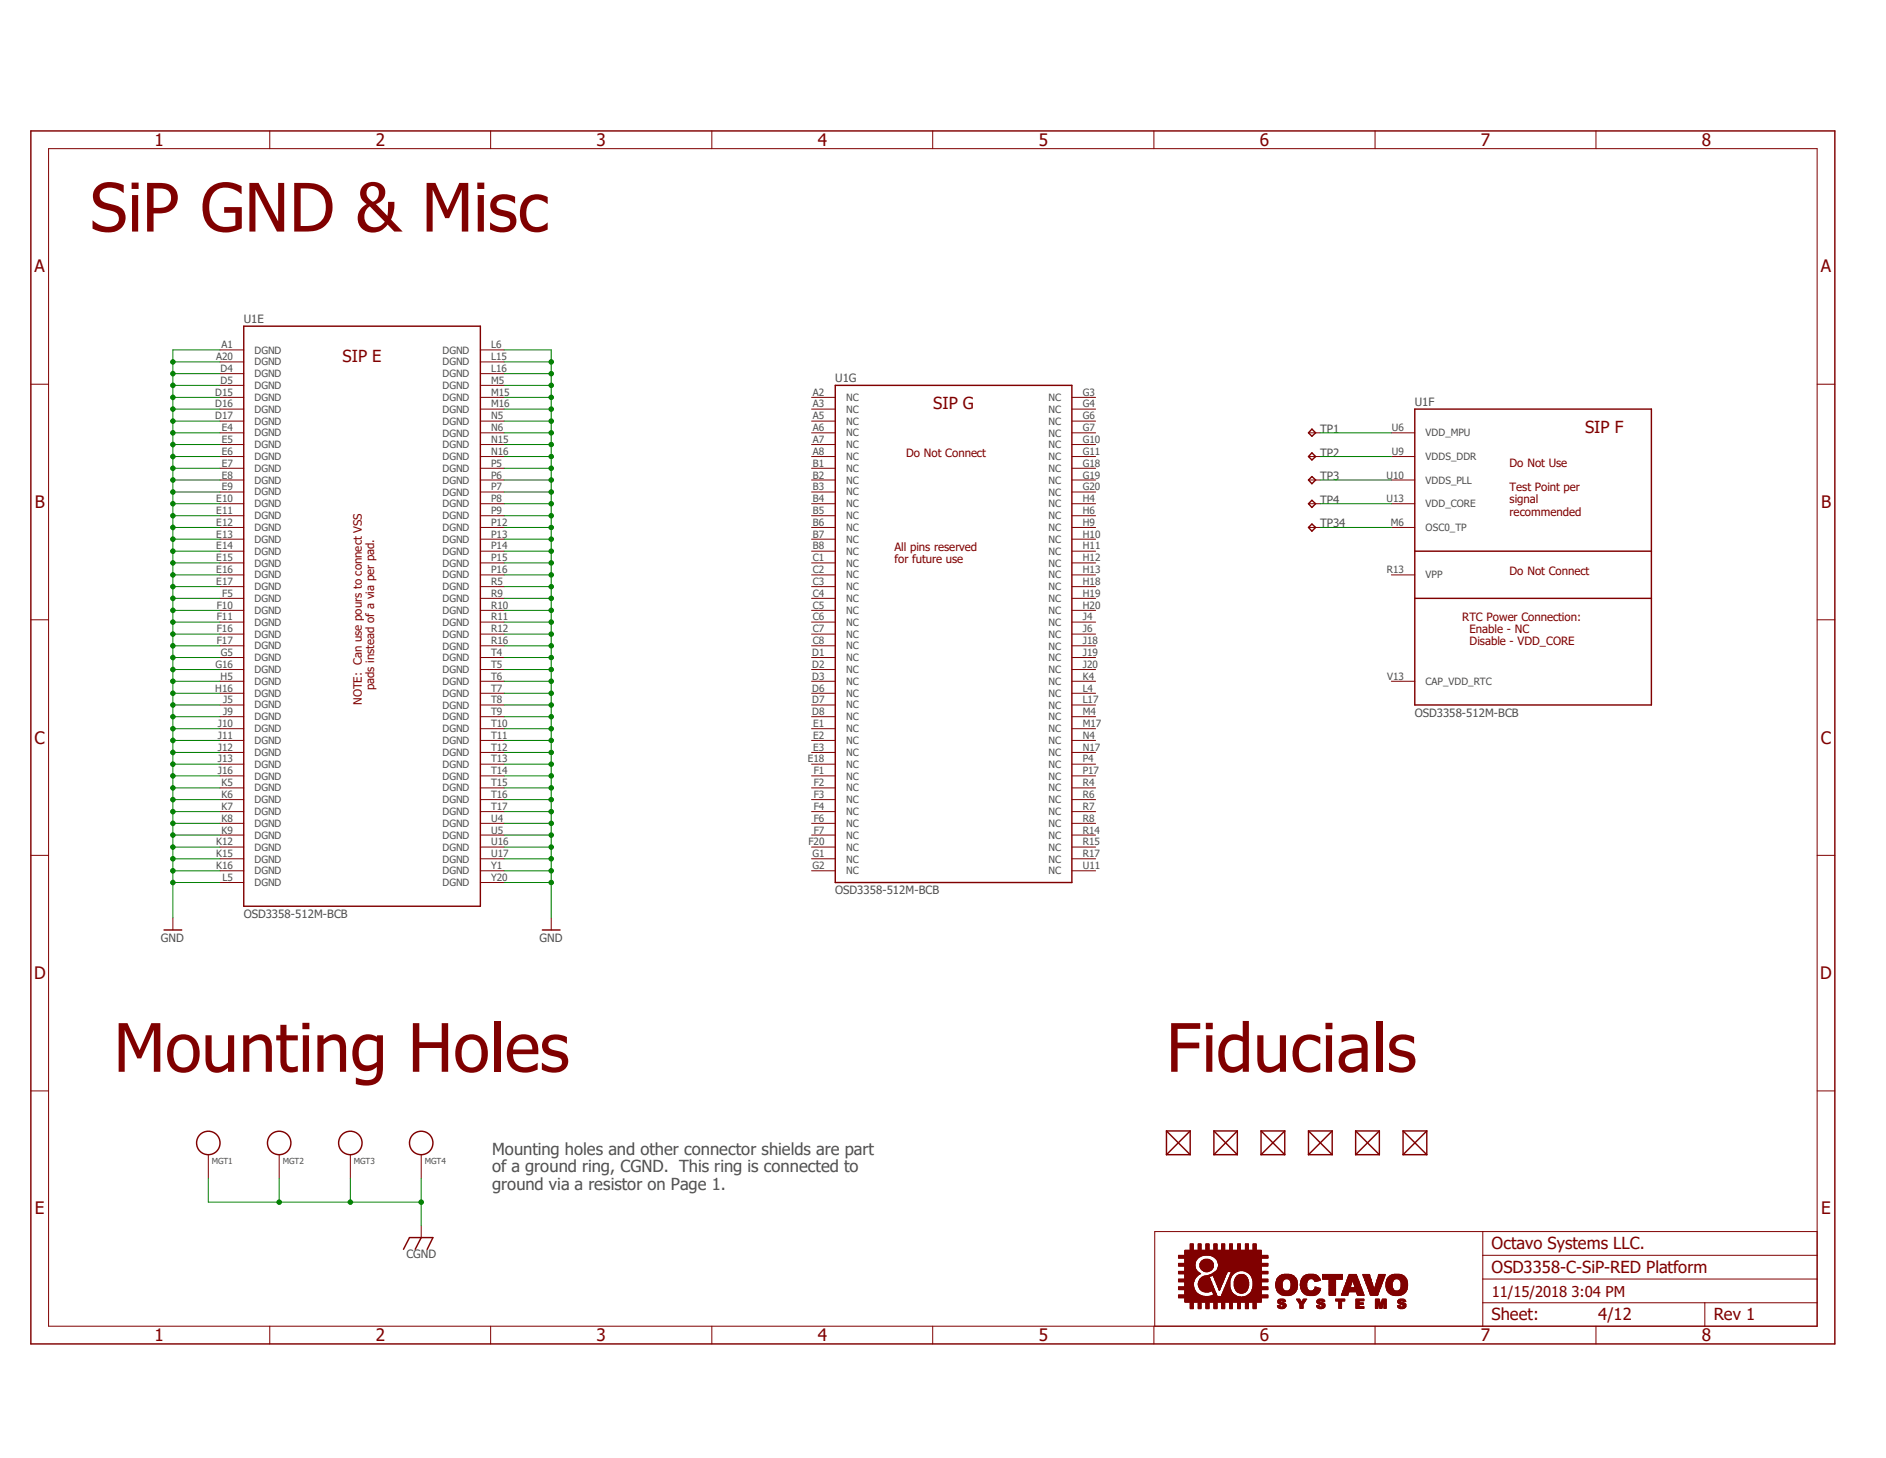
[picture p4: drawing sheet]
<svg xmlns="http://www.w3.org/2000/svg" width="279mm" height="216mm" viewBox="0 0 279 216" stroke-linecap="round" stroke-linejoin="round" font-family="sans-serif">
<defs><g id="words">
<g font-size="9.9" fill="#800000">
<text x="13.3" y="34.3">SiP GND &amp; Misc</text>
<text x="16.8" y="158.7">Mounting Holes</text>
<text x="172.8" y="158.7">Fiducials</text>
</g>
<g font-size="2.5" fill="#800000">
<text x="22.9" y="21.6">1</text>
<text x="55.7" y="21.6">2</text>
<text x="88.4" y="21.6">3</text>
<text x="121.2" y="21.6">4</text>
<text x="153.9" y="21.6">5</text>
<text x="186.6" y="21.6">6</text>
<text x="219.4" y="21.6">7</text>
<text x="252.1" y="21.6">8</text>
<text x="5.1" y="40.3">A</text>
<text x="269.7" y="40.3">A</text>
<text x="50.8" y="53.6">SIP E</text>
<text x="138.3" y="60.6">SIP G</text>
<text x="234.8" y="64.1">SIP F</text>
<text x="5.2" y="75.2">B</text>
<text x="269.8" y="75.2">B</text>
<text x="5.1" y="110.1">C</text>
<text x="269.7" y="110.1">C</text>
<text x="5" y="145">D</text>
<text x="269.7" y="145">D</text>
<text x="5.2" y="179.8">E</text>
<text x="269.8" y="179.8">E</text>
<text x="221" y="185">Octavo Systems LLC.</text>
<text x="221" y="188.5">OSD3358-C-SiP-RED Platform</text>
<text x="221" y="195.5">Sheet:</text>
<text x="236.8" y="195.5">4/12</text>
<text x="253.9" y="195.5">Rev 1</text>
<text x="22.9" y="198.6">1</text>
<text x="55.7" y="198.6">2</text>
<text x="88.4" y="198.6">3</text>
<text x="121.2" y="198.6">4</text>
<text x="153.9" y="198.6">5</text>
<text x="186.6" y="198.6">6</text>
<text x="219.4" y="198.6">7</text>
<text x="252.1" y="198.6">8</text>
</g>
<g font-size="2.5" fill="#505050">
<text x="72.9" y="171">Mounting holes and other connector shields are part</text>
<text x="72.9" y="173.6">of a ground ring, CGND. This ring is connected to</text>
<text x="72.9" y="176.2">ground via a resistor on Page 1.</text>
</g>
<text font-size="2.2" fill="#800000" x="221" y="192">11/15/2018 3:04 PM</text>
<g font-size="1.7" fill="#505050">
<text x="36.1" y="47.8">U1E</text>
<text x="123.7" y="56.6">U1G</text>
<text x="195.6" y="64.1">TP1</text>
<text x="209.6" y="60.1">U1F</text>
<text x="195.6" y="67.6">TP2</text>
<text x="195.6" y="71.1">TP3</text>
<text x="195.6" y="74.6">TP4</text>
<text x="195.6" y="78.1">TP34</text>
<text x="209.6" y="106.1">OSD3358-512M-BCB</text>
<text x="36.1" y="135.9">OSD3358-512M-BCB</text>
<text x="123.7" y="132.4">OSD3358-512M-BCB</text>
<text x="23.8" y="139.4">GND</text>
<text x="79.9" y="139.4">GND</text>
<text x="60.2" y="186.3">CGND</text>
</g>
<g font-size="1.7" fill="#800000">
<text x="134.2" y="67.6">Do Not Connect</text>
<text x="223.6" y="69.1">Do Not Use</text>
<text x="223.6" y="72.7">Test Point per</text>
<text x="223.6" y="74.5">signal</text>
<text x="223.6" y="76.4">recommended</text>
<text x="132.5" y="81.5">All pins reserved</text>
<text x="132.5" y="83.4">for future use</text>
<text x="223.6" y="85.1">Do Not Connect</text>
<text x="216.6" y="91.9">RTC Power Connection:</text>
<text x="217.7" y="93.7">Enable - NC</text>
<text x="217.7" y="95.5">Disable - VDD_CORE</text>
<text x="53.6" y="104.4" transform="rotate(-90 53.6 104.4)">NOTE: Can use pours to connect VSS</text>
<text x="55.4" y="102.2" transform="rotate(-90 55.4 102.2)">pads instead of a via per pad.</text>
</g>
<g font-size="1.5" fill="#505050">
<text x="32" y="53.3">A20</text>
<text x="32.8" y="51.6">A1</text>
<text x="37.7" y="52.4">DGND</text>
<text x="65.6" y="52.4">DGND</text>
<text x="72.8" y="51.6">L6</text>
<text x="72.8" y="53.3">L15</text>
<text x="31.9" y="58.6">D15</text>
<text x="32.7" y="55.1">D4</text>
<text x="32.7" y="56.9">D5</text>
<text x="37.7" y="54.1">DGND</text>
<text x="37.7" y="55.8">DGND</text>
<text x="37.7" y="57.6">DGND</text>
<text x="37.7" y="59.4">DGND</text>
<text x="65.6" y="54.1">DGND</text>
<text x="65.6" y="55.9">DGND</text>
<text x="65.6" y="57.6">DGND</text>
<text x="65.6" y="59.4">DGND</text>
<text x="72.8" y="55.1">L16</text>
<text x="72.8" y="56.9">M5</text>
<text x="72.8" y="58.6">M15</text>
<text x="120.4" y="58.6">A2</text>
<text x="125.4" y="59.4">NC</text>
<text x="155.3" y="59.4">NC</text>
<text x="160.4" y="58.6">G3</text>
<text x="31.9" y="60.3">D16</text>
<text x="31.9" y="62.1">D17</text>
<text x="32.9" y="63.8">E4</text>
<text x="32.9" y="65.6">E5</text>
<text x="37.7" y="61.1">DGND</text>
<text x="37.7" y="62.9">DGND</text>
<text x="37.7" y="64.6">DGND</text>
<text x="65.6" y="61.1">DGND</text>
<text x="65.6" y="62.9">DGND</text>
<text x="65.6" y="64.6">DGND</text>
<text x="72.8" y="60.3">M16</text>
<text x="72.8" y="62.1">N5</text>
<text x="72.8" y="63.8">N6</text>
<text x="72.8" y="65.6">N15</text>
<text x="120.4" y="60.3">A3</text>
<text x="120.4" y="62.1">A5</text>
<text x="120.4" y="63.8">A6</text>
<text x="120.4" y="65.6">A7</text>
<text x="125.4" y="61.1">NC</text>
<text x="125.4" y="62.9">NC</text>
<text x="125.4" y="64.6">NC</text>
<text x="155.3" y="61.1">NC</text>
<text x="155.3" y="62.9">NC</text>
<text x="155.3" y="64.6">NC</text>
<text x="160.4" y="60.3">G4</text>
<text x="160.4" y="62.1">G6</text>
<text x="160.4" y="63.8">G7</text>
<text x="160.4" y="65.6">G10</text>
<text x="206.2" y="63.8">U6</text>
<text x="211.2" y="64.6">VDD_MPU</text>
<text x="32.9" y="67.4">E6</text>
<text x="32.9" y="69.1">E7</text>
<text x="32.9" y="70.9">E8</text>
<text x="37.7" y="66.4">DGND</text>
<text x="37.7" y="68.1">DGND</text>
<text x="37.7" y="69.9">DGND</text>
<text x="37.7" y="71.6">DGND</text>
<text x="65.6" y="66.4">DGND</text>
<text x="65.6" y="68.1">DGND</text>
<text x="65.6" y="69.9">DGND</text>
<text x="65.6" y="71.6">DGND</text>
<text x="72.8" y="67.4">N16</text>
<text x="72.8" y="69.1">P5</text>
<text x="72.8" y="70.9">P6</text>
<text x="120.4" y="67.4">A8</text>
<text x="120.4" y="69.1">B1</text>
<text x="120.4" y="70.9">B2</text>
<text x="125.4" y="66.4">NC</text>
<text x="125.4" y="68.1">NC</text>
<text x="125.4" y="69.9">NC</text>
<text x="125.4" y="71.6">NC</text>
<text x="155.3" y="66.4">NC</text>
<text x="155.3" y="68.1">NC</text>
<text x="155.3" y="69.9">NC</text>
<text x="155.3" y="71.6">NC</text>
<text x="160.4" y="67.4">G11</text>
<text x="160.4" y="69.1">G18</text>
<text x="160.4" y="70.9">G19</text>
<text x="205.4" y="70.9">U10</text>
<text x="206.2" y="67.4">U9</text>
<text x="211.2" y="68.1">VDDS_DDR</text>
<text x="211.2" y="71.6">VDDS_PLL</text>
<text x="32" y="74.4">E10</text>
<text x="32" y="76.1">E11</text>
<text x="32" y="77.9">E12</text>
<text x="32.9" y="72.6">E9</text>
<text x="37.7" y="73.4">DGND</text>
<text x="37.7" y="75.1">DGND</text>
<text x="37.7" y="76.9">DGND</text>
<text x="65.6" y="73.4">DGND</text>
<text x="65.6" y="75.1">DGND</text>
<text x="65.6" y="76.9">DGND</text>
<text x="72.8" y="72.6">P7</text>
<text x="72.8" y="74.4">P8</text>
<text x="72.8" y="76.1">P9</text>
<text x="72.8" y="77.9">P12</text>
<text x="120.4" y="72.6">B3</text>
<text x="120.4" y="74.4">B4</text>
<text x="120.4" y="76.1">B5</text>
<text x="120.4" y="77.9">B6</text>
<text x="125.4" y="73.4">NC</text>
<text x="125.4" y="75.1">NC</text>
<text x="125.4" y="76.9">NC</text>
<text x="155.3" y="73.4">NC</text>
<text x="155.3" y="75.1">NC</text>
<text x="155.3" y="76.9">NC</text>
<text x="160.4" y="72.6">G20</text>
<text x="160.4" y="74.4">H4</text>
<text x="160.4" y="76.1">H6</text>
<text x="160.4" y="77.9">H9</text>
<text x="205.4" y="74.4">U13</text>
<text x="206" y="77.9">M6</text>
<text x="211.2" y="75.1">VDD_CORE</text>
<text x="32" y="79.6">E13</text>
<text x="32" y="81.4">E14</text>
<text x="32" y="83.1">E15</text>
<text x="37.7" y="78.7">DGND</text>
<text x="37.7" y="80.4">DGND</text>
<text x="37.7" y="82.1">DGND</text>
<text x="37.7" y="83.9">DGND</text>
<text x="65.6" y="78.7">DGND</text>
<text x="65.6" y="80.4">DGND</text>
<text x="65.6" y="82.1">DGND</text>
<text x="65.6" y="83.9">DGND</text>
<text x="72.8" y="79.6">P13</text>
<text x="72.8" y="81.4">P14</text>
<text x="72.8" y="83.1">P15</text>
<text x="120.4" y="79.6">B7</text>
<text x="120.4" y="81.4">B8</text>
<text x="120.4" y="83.1">C1</text>
<text x="125.4" y="78.7">NC</text>
<text x="125.4" y="80.4">NC</text>
<text x="125.4" y="82.1">NC</text>
<text x="125.4" y="83.9">NC</text>
<text x="155.3" y="78.7">NC</text>
<text x="155.3" y="80.4">NC</text>
<text x="155.3" y="82.1">NC</text>
<text x="155.3" y="83.9">NC</text>
<text x="160.4" y="79.6">H10</text>
<text x="160.4" y="81.4">H11</text>
<text x="160.4" y="83.1">H12</text>
<text x="211.2" y="78.7">OSC0_TP</text>
<text x="32" y="84.9">E16</text>
<text x="32" y="86.6">E17</text>
<text x="32.9" y="88.4">F5</text>
<text x="37.7" y="85.6">DGND</text>
<text x="37.7" y="87.4">DGND</text>
<text x="37.7" y="89.2">DGND</text>
<text x="65.6" y="85.6">DGND</text>
<text x="65.6" y="87.4">DGND</text>
<text x="65.6" y="89.2">DGND</text>
<text x="72.8" y="84.9">P16</text>
<text x="72.8" y="86.6">R5</text>
<text x="72.8" y="88.4">R9</text>
<text x="120.4" y="84.9">C2</text>
<text x="120.4" y="86.6">C3</text>
<text x="120.4" y="88.4">C4</text>
<text x="125.4" y="85.6">NC</text>
<text x="125.4" y="87.4">NC</text>
<text x="125.4" y="89.2">NC</text>
<text x="155.3" y="85.6">NC</text>
<text x="155.3" y="87.4">NC</text>
<text x="155.3" y="89.2">NC</text>
<text x="160.4" y="84.9">H13</text>
<text x="160.4" y="86.6">H18</text>
<text x="160.4" y="88.4">H19</text>
<text x="205.4" y="84.9">R13</text>
<text x="211.2" y="85.6">VPP</text>
<text x="32.1" y="90.1">F10</text>
<text x="32.1" y="91.9">F11</text>
<text x="32.1" y="93.6">F16</text>
<text x="32.1" y="95.4">F17</text>
<text x="37.7" y="90.9">DGND</text>
<text x="37.7" y="92.7">DGND</text>
<text x="37.7" y="94.4">DGND</text>
<text x="65.6" y="90.9">DGND</text>
<text x="65.6" y="92.7">DGND</text>
<text x="65.6" y="94.4">DGND</text>
<text x="72.8" y="90.1">R10</text>
<text x="72.8" y="91.9">R11</text>
<text x="72.8" y="93.6">R12</text>
<text x="72.8" y="95.4">R16</text>
<text x="120.4" y="90.1">C5</text>
<text x="120.4" y="91.9">C6</text>
<text x="120.4" y="93.6">C7</text>
<text x="120.4" y="95.4">C8</text>
<text x="125.4" y="90.9">NC</text>
<text x="125.4" y="92.7">NC</text>
<text x="125.4" y="94.4">NC</text>
<text x="155.3" y="90.9">NC</text>
<text x="155.3" y="92.7">NC</text>
<text x="155.3" y="94.4">NC</text>
<text x="160.4" y="90.1">H20</text>
<text x="160.4" y="91.9">J4</text>
<text x="160.4" y="93.6">J6</text>
<text x="160.4" y="95.4">J18</text>
<text x="31.9" y="98.9">G16</text>
<text x="32.7" y="100.6">H5</text>
<text x="32.7" y="97.2">G5</text>
<text x="37.7" y="96.1">DGND</text>
<text x="37.7" y="97.9">DGND</text>
<text x="37.7" y="99.7">DGND</text>
<text x="37.7" y="101.4">DGND</text>
<text x="65.6" y="96.2">DGND</text>
<text x="65.6" y="97.9">DGND</text>
<text x="65.6" y="99.7">DGND</text>
<text x="65.6" y="101.4">DGND</text>
<text x="72.8" y="97.2">T4</text>
<text x="72.8" y="98.9">T5</text>
<text x="72.8" y="100.6">T6</text>
<text x="120.3" y="97.2">D1</text>
<text x="120.3" y="98.9">D2</text>
<text x="120.3" y="100.6">D3</text>
<text x="125.4" y="96.1">NC</text>
<text x="125.4" y="97.9">NC</text>
<text x="125.4" y="99.7">NC</text>
<text x="125.4" y="101.4">NC</text>
<text x="155.3" y="96.2">NC</text>
<text x="155.3" y="97.9">NC</text>
<text x="155.3" y="99.7">NC</text>
<text x="155.3" y="101.4">NC</text>
<text x="160.4" y="97.2">J19</text>
<text x="160.4" y="98.9">J20</text>
<text x="160.4" y="100.6">K4</text>
<text x="205.5" y="100.6">V13</text>
<text x="211.2" y="101.4">CAP_VDD_RTC</text>
<text x="31.9" y="102.4">H16</text>
<text x="32.3" y="107.7">J10</text>
<text x="33.1" y="104.1">J5</text>
<text x="33.1" y="105.9">J9</text>
<text x="37.7" y="103.2">DGND</text>
<text x="37.7" y="104.9">DGND</text>
<text x="37.7" y="106.7">DGND</text>
<text x="65.6" y="103.2">DGND</text>
<text x="65.6" y="104.9">DGND</text>
<text x="65.6" y="106.7">DGND</text>
<text x="72.8" y="102.4">T7</text>
<text x="72.8" y="104.1">T8</text>
<text x="72.8" y="105.9">T9</text>
<text x="72.8" y="107.7">T10</text>
<text x="120.3" y="102.4">D6</text>
<text x="120.3" y="104.1">D7</text>
<text x="120.3" y="105.9">D8</text>
<text x="120.5" y="107.7">E1</text>
<text x="125.4" y="103.2">NC</text>
<text x="125.4" y="104.9">NC</text>
<text x="125.4" y="106.7">NC</text>
<text x="155.3" y="103.2">NC</text>
<text x="155.3" y="104.9">NC</text>
<text x="155.3" y="106.7">NC</text>
<text x="160.4" y="102.4">L4</text>
<text x="160.4" y="104.1">L17</text>
<text x="160.4" y="105.9">M4</text>
<text x="160.4" y="107.7">M17</text>
<text x="32.3" y="109.4">J11</text>
<text x="32.3" y="111.2">J12</text>
<text x="32.3" y="112.9">J13</text>
<text x="37.7" y="108.4">DGND</text>
<text x="37.7" y="110.2">DGND</text>
<text x="37.7" y="111.9">DGND</text>
<text x="37.7" y="113.7">DGND</text>
<text x="65.6" y="108.4">DGND</text>
<text x="65.6" y="110.2">DGND</text>
<text x="65.6" y="111.9">DGND</text>
<text x="65.6" y="113.7">DGND</text>
<text x="72.8" y="109.4">T11</text>
<text x="72.8" y="111.2">T12</text>
<text x="72.8" y="112.9">T13</text>
<text x="119.7" y="112.9">E18</text>
<text x="120.5" y="109.4">E2</text>
<text x="120.5" y="111.2">E3</text>
<text x="125.4" y="108.4">NC</text>
<text x="125.4" y="110.2">NC</text>
<text x="125.4" y="111.9">NC</text>
<text x="125.4" y="113.7">NC</text>
<text x="155.3" y="108.4">NC</text>
<text x="155.3" y="110.2">NC</text>
<text x="155.3" y="111.9">NC</text>
<text x="155.3" y="113.7">NC</text>
<text x="160.4" y="109.4">N4</text>
<text x="160.4" y="111.2">N17</text>
<text x="160.4" y="112.9">P4</text>
<text x="32.3" y="114.7">J16</text>
<text x="32.8" y="116.4">K5</text>
<text x="32.8" y="118.2">K6</text>
<text x="32.8" y="119.9">K7</text>
<text x="37.7" y="115.4">DGND</text>
<text x="37.7" y="117.2">DGND</text>
<text x="37.7" y="119">DGND</text>
<text x="65.6" y="115.4">DGND</text>
<text x="65.6" y="117.2">DGND</text>
<text x="65.6" y="119">DGND</text>
<text x="72.8" y="114.7">T14</text>
<text x="72.8" y="116.4">T15</text>
<text x="72.8" y="118.2">T16</text>
<text x="72.8" y="119.9">T17</text>
<text x="120.6" y="114.7">F1</text>
<text x="120.6" y="116.4">F2</text>
<text x="120.6" y="118.2">F3</text>
<text x="120.6" y="119.9">F4</text>
<text x="125.4" y="115.4">NC</text>
<text x="125.4" y="117.2">NC</text>
<text x="125.4" y="119">NC</text>
<text x="155.3" y="115.4">NC</text>
<text x="155.3" y="117.2">NC</text>
<text x="155.3" y="119">NC</text>
<text x="160.4" y="114.7">P17</text>
<text x="160.4" y="116.4">R4</text>
<text x="160.4" y="118.2">R6</text>
<text x="160.4" y="119.9">R7</text>
<text x="32" y="125.2">K12</text>
<text x="32.8" y="121.7">K8</text>
<text x="32.8" y="123.4">K9</text>
<text x="37.7" y="120.7">DGND</text>
<text x="37.7" y="122.4">DGND</text>
<text x="37.7" y="124.2">DGND</text>
<text x="37.7" y="125.9">DGND</text>
<text x="65.6" y="120.7">DGND</text>
<text x="65.6" y="122.5">DGND</text>
<text x="65.6" y="124.2">DGND</text>
<text x="65.6" y="125.9">DGND</text>
<text x="72.8" y="121.7">U4</text>
<text x="72.8" y="123.4">U5</text>
<text x="72.8" y="125.2">U16</text>
<text x="119.8" y="125.2">F20</text>
<text x="120.6" y="121.7">F6</text>
<text x="120.6" y="123.4">F7</text>
<text x="125.4" y="120.7">NC</text>
<text x="125.4" y="122.4">NC</text>
<text x="125.4" y="124.2">NC</text>
<text x="125.4" y="125.9">NC</text>
<text x="155.3" y="120.7">NC</text>
<text x="155.3" y="122.5">NC</text>
<text x="155.3" y="124.2">NC</text>
<text x="155.3" y="125.9">NC</text>
<text x="160.4" y="121.7">R8</text>
<text x="160.4" y="123.4">R14</text>
<text x="160.4" y="125.2">R15</text>
<text x="32" y="126.9">K15</text>
<text x="32" y="128.7">K16</text>
<text x="33" y="130.4">L5</text>
<text x="37.7" y="127.7">DGND</text>
<text x="37.7" y="129.5">DGND</text>
<text x="37.7" y="131.2">DGND</text>
<text x="65.6" y="127.7">DGND</text>
<text x="65.6" y="129.5">DGND</text>
<text x="65.6" y="131.2">DGND</text>
<text x="72.8" y="126.9">U17</text>
<text x="72.8" y="128.7">Y1</text>
<text x="72.8" y="130.4">Y20</text>
<text x="120.4" y="126.9">G1</text>
<text x="120.4" y="128.7">G2</text>
<text x="125.4" y="127.7">NC</text>
<text x="125.4" y="129.5">NC</text>
<text x="155.3" y="127.7">NC</text>
<text x="155.3" y="129.5">NC</text>
<text x="160.4" y="126.9">R17</text>
<text x="160.4" y="128.7">U11</text>
</g>
<g font-size="1.2" fill="#505050">
<text x="31.4" y="172.4">MGT1</text>
<text x="41.9" y="172.4">MGT2</text>
<text x="52.4" y="172.4">MGT3</text>
<text x="62.9" y="172.4">MGT4</text>
</g>
</g></defs>
<path d="M275.3 138.7l-73.1 73.1" fill="none" stroke="#fff" stroke-width=".15"/>
<g fill="none" stroke="#800000" stroke-width=".21">
<path d="M4.6 19.4h267.2v179.6h-267.2zM36.1 48.3h35.1v85.9h-35.1zM123.7 57.1h35.1v73.6h-35.1zM194.4 63.5l.5 .6-.5 .5-.6-.5zM194.4 67.1l.5 .5-.5 .5-.6-.5zM194.4 70.6l.5 .5-.5 .5-.6-.5zM194.4 74.1l.5 .5-.5 .5-.6-.5zM194.4 77.6l.5 .5-.5 .6-.6-.6zM209.6 60.6h35v43.8h-35zM209.6 88.6h35M209.6 81.6h35M24.3 137.7h2.6"/>
<path d="M80.3 137.7h2.7M172.8 167.5l3.5 3.5M172.8 167.5h3.5M172.8 171h3.5M172.8 167.5v3.5M176.3 167.5l-3.5 3.5M176.3 167.5v3.5M179.8 167.5h3.5M179.8 171h3.5M179.8 167.5l3.5 3.5M179.8 167.5v3.5M183.3 167.5l-3.5 3.5"/>
<path d="M183.3 167.5v3.5M186.8 167.5h3.5M186.8 171h3.5M186.8 167.5l3.5 3.5M186.8 167.5v3.5M190.3 167.5l-3.5 3.5M190.3 167.5v3.5M193.8 167.5h3.6M193.8 171h3.6M193.8 167.5l3.6 3.5M193.8 167.5v3.5M197.4 167.5l-3.6 3.5"/>
<path d="M197.4 167.5v3.5M200.8 167.5h3.5M200.8 171h3.5M200.8 167.5l3.5 3.5M200.8 167.5v3.5M204.3 167.5l-3.5 3.5M204.3 167.5v3.5M207.9 167.5h3.5M207.9 171h3.5M207.9 167.5l3.5 3.5M207.9 167.5v3.5M211.4 167.5l-3.5 3.5"/>
<path d="M211.4 167.5v3.5M59.8 185l.9-1.7h3.4l-.8 1.7M62.4 183.3l-.9 1.7"/>
<circle cx="30.9" cy="169.2" r="1.74"/>
<circle cx="41.4" cy="169.2" r="1.74"/>
<circle cx="51.9" cy="169.2" r="1.74"/>
<circle cx="62.4" cy="169.2" r="1.74"/>
</g>
<g fill="none" stroke="#800000" stroke-width=".15">
<path d="M40 19.4v2.6M72.7 19.4v2.6M105.5 19.4v2.6M138.2 19.4v2.6M170.9 19.4v2.6M203.7 19.4v2.6M236.4 19.4v2.6M7.2 22h262v174.4h-262zM4.6 56.9h2.6M32.6 58.8h3.5M32.6 51.8h3.5M32.6 53.6h3.5"/>
<path d="M32.6 55.3h3.5M32.6 57.1h3.5M71.2 58.8h3.5M71.2 51.8h3.5M71.2 53.6h3.5M71.2 55.3h3.5M71.2 57.1h3.5M120.2 58.8h3.5M158.8 58.8h3.5M269.2 56.9h2.6M32.6 64.1h3.5M32.6 67.6h3.5"/>
<path d="M32.6 71.1h3.5M32.6 74.6h3.5M32.6 78.1h3.5M32.6 60.6h3.5M32.6 62.4h3.5M32.6 65.8h3.5M32.6 69.3h3.5M32.6 72.9h3.5M32.6 76.4h3.5M32.6 79.8h3.5M71.2 64.1h3.5M71.2 67.6h3.5"/>
<path d="M71.2 71.1h3.5M71.2 74.6h3.5M71.2 78.1h3.5M71.2 60.6h3.5M71.2 62.4h3.5M71.2 65.8h3.5M71.2 69.3h3.5M71.2 72.9h3.5M71.2 76.4h3.5M71.2 79.8h3.5M120.2 64.1h3.5M120.2 67.6h3.5"/>
<path d="M120.2 71.1h3.5M120.2 74.6h3.5M120.2 78.1h3.5M120.2 60.6h3.5M120.2 62.4h3.5M120.2 65.8h3.5M120.2 69.3h3.5M120.2 72.9h3.5M120.2 76.4h3.5M120.2 79.8h3.5M158.8 64.1h3.5M158.8 67.6h3.5"/>
<path d="M158.8 71.1h3.5M158.8 74.6h3.5M158.8 78.1h3.5M158.8 60.6h3.5M158.8 62.4h3.5M158.8 65.8h3.5M158.8 69.3h3.5M158.8 72.9h3.5M158.8 76.4h3.5M158.8 79.8h3.5M193.8 64.1h1.8M193.8 67.6h1.8"/>
<path d="M193.8 71.1h1.8M193.8 74.6h1.8M193.8 78.1h1.8M206.1 64.1h3.5M206.1 67.6h3.5M206.1 71.1h3.5M206.1 74.6h3.5M206.1 78.1h3.5M4.6 91.8h2.6M32.6 85.1h3.5M32.6 81.6h3.5M32.6 83.4h3.5"/>
<path d="M32.6 86.9h3.5M32.6 88.6h3.5M32.6 90.4h3.5M32.6 92.1h3.5M32.6 93.9h3.5M32.6 95.6h3.5M32.6 97.4h3.5M32.6 99.1h3.5M71.2 85.1h3.5M71.2 81.6h3.5M71.2 83.4h3.5M71.2 86.9h3.5"/>
<path d="M71.2 88.6h3.5M71.2 90.4h3.5M71.2 92.1h3.5M71.2 93.9h3.5M71.2 95.6h3.5M71.2 97.4h3.5M71.2 99.1h3.5M120.2 85.1h3.5M120.2 81.6h3.5M120.2 83.4h3.5M120.2 86.9h3.5M120.2 88.6h3.5"/>
<path d="M120.2 90.4h3.5M120.2 92.1h3.5M120.2 93.9h3.5M120.2 95.6h3.5M120.2 97.4h3.5M120.2 99.1h3.5M158.8 85.1h3.5M158.8 81.6h3.5M158.8 83.4h3.5M158.8 86.9h3.5M158.8 88.6h3.5M158.8 90.4h3.5"/>
<path d="M158.8 92.1h3.5M158.8 93.9h3.5M158.8 95.6h3.5M158.8 97.4h3.5M158.8 99.1h3.5M206.1 85.1h3.5M269.2 91.8h2.6M32.6 100.9h3.5M32.6 102.7h3.5M32.6 104.4h3.5M32.6 106.1h3.5M32.6 107.9h3.5"/>
<path d="M32.6 109.6h3.5M32.6 111.4h3.5M32.6 113.2h3.5M32.6 114.9h3.5M32.6 116.7h3.5M32.6 118.4h3.5M71.2 100.9h3.5M71.2 102.7h3.5M71.2 104.4h3.5M71.2 106.1h3.5M71.2 107.9h3.5M71.2 109.6h3.5"/>
<path d="M71.2 111.4h3.5M71.2 113.2h3.5M71.2 114.9h3.5M71.2 116.7h3.5M71.2 118.4h3.5M120.2 100.9h3.5M120.2 102.7h3.5M120.2 104.4h3.5M120.2 106.1h3.5M120.2 107.9h3.5M120.2 109.6h3.5M120.2 111.4h3.5"/>
<path d="M120.2 113.2h3.5M120.2 114.9h3.5M120.2 116.7h3.5M120.2 118.4h3.5M158.8 100.9h3.5M158.8 102.7h3.5M158.8 104.4h3.5M158.8 106.1h3.5M158.8 107.9h3.5M158.8 109.6h3.5M158.8 111.4h3.5M158.8 113.2h3.5"/>
<path d="M158.8 114.9h3.5M158.8 116.7h3.5M158.8 118.4h3.5M206.1 100.9h3.5M4.6 126.7h2.6M25.6 135.9v1.8M32.6 120.2h3.5M32.6 121.9h3.5M32.6 123.7h3.5M32.6 125.4h3.5M32.6 127.2h3.5M32.6 128.9h3.5"/>
<path d="M32.6 130.7h3.5M71.2 120.2h3.5M71.2 121.9h3.5M71.2 123.7h3.5M71.2 125.4h3.5M71.2 127.2h3.5M71.2 128.9h3.5M71.2 130.7h3.5M81.7 135.9v1.8M120.2 120.2h3.5M120.2 121.9h3.5M120.2 123.7h3.5"/>
<path d="M120.2 125.4h3.5M120.2 127.2h3.5M120.2 128.9h3.5M158.8 120.2h3.5M158.8 121.9h3.5M158.8 123.7h3.5M158.8 125.4h3.5M158.8 127.2h3.5M158.8 128.9h3.5M269.2 126.7h2.6M4.6 161.5h2.6M30.9 171v3.5"/>
<path d="M41.4 171v3.5M51.9 171v3.5M62.4 171v3.5M269.2 161.5h2.6M40 196.4v2.6M62.4 181.5v1.8M72.7 196.4v2.6M105.5 196.4v2.6M138.2 196.4v2.6M170.9 196.4v2.6M174.6 189.4h2.4M174.6 185.9h4.1"/>
<path d="M174.6 192.2h13.2M174.6 192.1h13.2M174.6 192h9.2M174.6 192h8.9M174.6 191.9h3.8M174.6 191.9h3.6M174.6 191.9h3.5M174.6 191.8h3.3M174.6 191.8h3.2M174.6 191h2.4M174.6 190.9h2.4M174.6 190.9h2.3"/>
<path d="M174.6 190.8h2.3M174.6 190.7h2.3M174.6 190.6h2.3M174.6 190.5h2.3M174.6 189.8h2.3M174.6 189.7h2.3M174.6 189.6h2.3M174.6 189.5h2.4M174.6 188.6h3.2M174.6 188.6h3.3M174.6 188.5h3.2M174.6 188.5h3.1"/>
<path d="M174.6 188.4h3M174.6 188.4h2.9M174.6 188.3h2.9M174.6 188.3h2.8M174.6 187.5h2.4M174.6 187.4h2.4M174.6 187.3h2.4M174.6 187.2h2.4M174.6 187.1h2.5M174.6 186.3h2.9M174.6 186.2h3M174.6 186.1h3.1"/>
<path d="M174.6 186.1h3.2M174.6 186.1h3.3M174.6 186h3.4M174.6 186h3.5M174.6 185.9h3.6M175.5 192.8h11.4M175.5 192.7h11.4M175.5 192.6h11.4M175.5 192.5h11.4M175.5 192.4h11.4M175.5 192.3h11.4M175.5 192.2h11.4"/>
<path d="M175.5 191.7h2.2M175.5 191.7h2.1M175.5 191.6h2M175.5 191.5h1.9M175.5 191.5h1.8M175.5 191.4h1.8M175.5 191.3h1.7M175.5 191.2h1.6M175.5 191.1h1.6M175.5 191.1h1.5M175.5 191h1.5M175.5 190.5h1.3"/>
<path d="M175.5 190.4h1.3M175.5 190.3h1.3M175.5 190.2h1.3M175.5 190.1h1.3M175.5 190h1.3M175.5 189.9h1.3M175.5 189.4h1.6M175.5 189.3h1.6M175.5 189.2h1.6M175.5 189.1h1.7M175.5 189.1h1.8M175.5 189h1.8"/>
<path d="M175.5 188.9h1.9M175.5 188.9h2M175.5 188.8h2M175.5 188.8h2.1M175.5 188.7h2.2M175.5 188.7h2.3M175.5 188.2h1.8M175.5 188.1h1.8M175.5 188.1h1.7M175.5 188h1.7M175.5 187.9h1.7M175.5 187.9h1.6"/>
<path d="M175.5 187.8h1.6M175.5 187.7h1.6M175.5 187.6h1.6M175.5 187.5h1.5M175.5 187h1.6M175.5 186.9h1.6M175.5 186.8h1.6M175.5 186.7h1.7M175.5 186.6h1.7M175.5 186.6h1.8M175.5 186.5h1.8M175.5 186.4h1.9"/>
<path d="M175.5 185.8h11.4M175.5 185.7h11.4M175.5 185.6h11.4M175.5 185.5h11.4M175.5 185.4h11.4M175.5 185.3h11.4M175.5 185.2h11.4M175.6 192.8h11.3M175.6 185.1h11.3M176.3 192.9h.5M176.3 193.8h.5M176.3 193.7h.5"/>
<path d="M176.3 193.6h.5M176.3 193.5h.5M176.3 193.4h.5M176.3 193.3h.5M176.3 193.2h.5M176.3 193.1h.5M176.3 193h.5M176.3 185.1h.5M176.3 185h.5M176.3 184.9h.5M176.3 184.8h.5M176.3 184.7h.5"/>
<path d="M176.3 184.6h.5M176.3 184.5h.5M176.3 184.4h.5M176.3 184.3h.5M176.3 184.2h.5M177.5 192.9h.4M177.5 193.8h.4M177.5 193.7h.4M177.5 193.6h.4M177.5 193.5h.4M177.5 193.4h.4M177.5 193.3h.4"/>
<path d="M177.5 193.2h.4M177.5 193.1h.4M177.5 193h.4M177.5 190.3h2.2M177.5 190.3h2.1M177.5 190.2h2.1M177.5 190.1h2M177.5 190h2M177.5 185.1h.4M177.5 185h.4M177.5 184.9h.4M177.5 184.8h.4"/>
<path d="M177.5 184.7h.4M177.5 184.6h.4M177.5 184.5h.4M177.5 184.4h.4M177.5 184.3h.4M177.5 184.2h.4M177.5 190.5h2.2M177.5 190.4h2.2M177.5 189.9h2M177.5 189.8h2M177.6 190.6h2.1M177.6 190.5h2.1"/>
<path d="M177.6 189.8h1.9M177.6 189.7h1.8M177.6 190.7h2.2M177.7 190.8h2.1M177.7 190.7h2.1M177.7 189.6h1.7M177.7 189.6h1.6M177.7 190.8h2.2M177.7 189.5h1.6M177.8 189.4h1.5M177.8 190.9h2.1M177.8 187.6h1.9"/>
<path d="M177.8 187.5h1.9M177.8 187.4h1.9M177.8 187.3h1.9M177.8 187.2h1.9M177.8 187.1h1.9M177.8 191h2.1M177.8 187.7h1.9M177.8 187h1.9M177.8 187.8h1.9M177.8 186.9h1.9M177.9 191h2.1M177.9 189.3h1.3"/>
<path d="M177.9 187.8h1.8M177.9 186.9h1.8M177.9 191.1h2.1M177.9 189.2h1.3M177.9 187.9h1.7M177.9 186.9h1.7M177.9 186.8h1.7M178 189.2h1.2M178 188h1.5M178 186.8h1.5M178 191.1h2M178 189.1h1.2"/>
<path d="M178 186.7h1.5M178.1 191.2h1.4M178.1 188h1.4M178.1 186.7h1.4M178.1 189.1h1M178.1 188.1h1.3M178.1 188.1h1.4M178.1 186.6h1.3M178.2 191.2h1.1M178.2 189.1h.9M178.2 186.6h1.1M178.2 188.2h1.1"/>
<path d="M178.3 191.3h1M178.3 189h.9M178.3 188.2h.9M178.3 186.6h1M178.3 189h1M178.3 188.3h.9M178.3 186.5h.9M178.4 191.3h.8M178.4 188.9h1.1M178.4 188.3h.7M178.4 186.5h.7M178.5 191.3h.5"/>
<path d="M178.6 188.3h.3M178.6 192.9h.5M178.6 193.8h.5M178.6 193.7h.5M178.6 193.6h.5M178.6 193.5h.5M178.6 193.4h.5M178.6 193.3h.5M178.6 193.2h.5M178.6 193.1h.5M178.6 193h.5M178.6 185.1h.5"/>
<path d="M178.6 185h.5M178.6 184.9h.5M178.6 184.8h.5M178.6 184.7h.5M178.6 184.6h.5M178.6 184.5h.5M178.6 184.4h.5M178.6 184.3h.5M178.6 184.2h.5M178.8 185.9h9M178.8 188.9h.8M179 188.8h2.6"/>
<path d="M179.1 191.9h1.2M179.1 188.8h2.5M179.2 188.8h2.4M179.3 191.9h1M179.3 188.7h2.4M179.3 185.9h8.5M179.5 186h8.3M179.5 191.9h.8M179.5 188.7h2.2M179.5 188.6h2.2M179.6 191.8h.7M179.6 191.2h.4"/>
<path d="M179.6 188.6h2.1M179.6 191.3h.4M179.6 186.1h8.2M179.7 191.4h.4M179.7 191.3h.3M179.7 188.6h2M179.7 191.8h.6M179.7 191.5h.4M179.7 188.5h2.1M179.7 186.1h8.1M179.7 191.6h.5M179.7 191.5h.5"/>
<path d="M179.7 189h1.9M179.7 188.9h1.9M179.8 191.7h.4M179.8 189.1h1.7M179.8 189h1.7M179.8 192.9h.5M179.8 193.8h.5M179.8 193.7h.5M179.8 193.6h.5M179.8 193.5h.5M179.8 193.4h.5M179.8 193.3h.5"/>
<path d="M179.8 193.2h.5M179.8 193.1h.5M179.8 193h.5M179.8 188.5h2M179.8 186.1h8M179.8 185.1h.5M179.8 185h.5M179.8 184.9h.5M179.8 184.8h.5M179.8 184.7h.5M179.8 184.6h.5M179.8 184.5h.5"/>
<path d="M179.8 184.4h.5M179.8 184.3h.5M179.8 184.2h.5M179.9 189.3h1.5M179.9 189.2h1.5M179.9 188.4h1.9M179.9 186.2h8M179.9 189.4h1.5M180 189.4h1.4M180 189.5h1.3M180 189.5h1.4M180 188.3h1.8"/>
<path d="M180 186.3h7.9M180 186.2h7.8M180 189.6h1.3M180 189.7h1.2M180 189.7h1.3M180 188.3h3.3M180 186.3h7.8M180.1 189.7h1.1M180.1 186.4h6.8M180.1 189.9h1.1M180.1 189.8h1.1M180.1 188.3h3.3"/>
<path d="M180.2 190h.9M180.2 189.9h.9M180.2 189.9h1M180.2 188.2h3.4M180.2 188.2h6.7M180.2 186.5h6.7M180.2 186.4h6.7M180.2 190.1h.9M180.2 188.1h6.7M180.3 190.2h.7M180.3 190.2h.8M180.3 186.6h6.6"/>
<path d="M180.3 186.5h6.6M180.3 190.3h.7M180.3 188.1h6.6M180.3 188h6.6M180.3 190.5h.6M180.3 190.4h.7M180.3 187.9h6.6M180.3 186.7h6.6M180.4 190.5h.5M180.4 187.9h6.5M180.4 187.8h6.5M180.4 186.9h6.5"/>
<path d="M180.4 186.8h6.5M180.4 190.6h.4M180.4 190.6h.5M180.4 187.7h6.5M180.5 190.7h.3M180.5 187.7h6.4M180.5 187.6h6.4M180.5 187.1h7.3M180.5 187h6.4M180.5 190.8h.3M180.5 187.5h6.4M180.5 187.5h7.3"/>
<path d="M180.5 187.4h7.3M180.5 187.3h7.3M180.5 187.2h7.3M180.6 191h.1M180.6 190.9h.2M180.6 190.8h.2M180.6 191.1h.1M180.9 191.9h2.4M181 192.9h.4M181 193.8h.4M181 193.7h.4M181 193.6h.4"/>
<path d="M181 193.5h.4M181 193.4h.4M181 193.3h.4M181 193.2h.4M181 193.1h.4M181 193h.4M181 191.9h2.2M181 191.9h2.1M181 191.8h2M181 185.1h.4M181 185h.4M181 184.9h.4"/>
<path d="M181 184.8h.4M181 184.7h.4M181 184.6h.4M181 184.5h.4M181 184.4h.4M181 184.3h.4M181 184.2h.4M181 191.7h1.9M181 191.7h1.8M181 191.6h1.8M181.1 191.6h1.7M181.1 191.6h1.6"/>
<path d="M181.1 191.5h1.5M181.1 191.4h1.5M181.2 191.3h1.3M181.2 191.2h1.2M181.3 191.1h1.1M181.3 191h1.1M181.3 191h1M181.4 190.9h.9M181.4 190.8h.9M181.4 190.8h.8M181.4 190.7h.8M181.5 190.6h.7"/>
<path d="M181.5 190.5h.7M181.6 190.5h.6M181.6 190.4h.6M181.6 190.3h.6M181.6 190.2h.6M181.7 190.2h.5M181.7 190.1h.5M181.7 190h.5M181.7 189.9h.5M181.8 189.9h.4M181.8 189.8h.4M181.8 189.7h.4"/>
<path d="M181.9 189.7h.3M181.9 189.6h.3M181.9 189.5h.3M182 189.4h.3M182 189.4h.2M182 189.3h.3M182 189.2h.3M182.1 189.2h.3M182.1 189.1h.3M182.2 192.9h.4M182.2 193.8h.4M182.2 193.7h.4"/>
<path d="M182.2 193.6h.4M182.2 193.5h.4M182.2 193.4h.4M182.2 193.3h.4M182.2 193.2h.4M182.2 193.1h.4M182.2 193h.4M182.2 189h.2M182.2 189h.3M182.2 185.1h.4M182.2 185h.4M182.2 184.9h.4"/>
<path d="M182.2 184.8h.4M182.2 184.7h.4M182.2 184.6h.4M182.2 184.5h.4M182.2 184.4h.4M182.2 184.3h.4M182.2 184.2h.4M182.2 188.9h.3M182.2 188.8h.3M182.2 188.8h.4M182.2 188.7h.5M182.3 188.7h.4"/>
<path d="M182.3 188.6h.5M182.4 188.5h.5M182.4 188.5h.6M182.4 188.4h.6M182.4 188.3h.8M182.8 190.5h2.2M182.8 190.4h2.2M182.8 190.3h2.2M182.8 190.2h2.2M182.8 190.1h2.2M182.8 190h2.2M182.8 189.9h2.2"/>
<path d="M182.8 189.8h2.2M182.8 189.7h2.2M182.9 190.6h2M182.9 190.6h2.1M182.9 190.5h2.1M182.9 189.7h2.1M182.9 189.6h2M182.9 190.8h2M182.9 190.7h2M182.9 189.5h2M183 189.4h1.9M183 190.8h1.8"/>
<path d="M183 190.8h1.9M183 189.4h1.8M183 191h1.8M183 190.9h1.8M183 189.3h1.8M183 189.2h1.8M183 191.1h1.7M183 189.1h1.7M183.1 191.1h1.6M183.1 191.2h1.6M183.1 189.1h1.6M183.2 189.1h1.5"/>
<path d="M183.2 191.3h1.4M183.2 191.2h1.4M183.2 189h1.4M183.2 188.9h1.4M183.3 191.3h1.2M183.3 192.9h.5M183.3 193.8h.5M183.3 193.7h.5M183.3 193.6h.5M183.3 193.5h.5M183.3 193.4h.5M183.3 193.3h.5"/>
<path d="M183.3 193.2h.5M183.3 193.1h.5M183.3 193h.5M183.3 188.9h1.2M183.3 185.1h.5M183.3 185h.5M183.3 184.9h.5M183.3 184.8h.5M183.3 184.7h.5M183.3 184.6h.5M183.3 184.5h.5M183.3 184.4h.5"/>
<path d="M183.3 184.3h.5M183.3 184.2h.5M183.4 191.4h1M183.4 188.8h1M183.5 191.4h.8M183.5 188.8h.8M183.6 191.5h.6M183.6 188.7h.6M183.7 191.5h.4M184 192h3.8M184.2 188.2h2.7M184.3 192h3.5"/>
<path d="M184.4 188.3h3.4M184.5 192.9h.5M184.5 193.8h.5M184.5 193.7h.5M184.5 193.6h.5M184.5 193.5h.5M184.5 193.4h.5M184.5 193.3h.5M184.5 193.2h.5M184.5 193.1h.5M184.5 193h.5M184.5 188.3h3.3"/>
<path d="M184.5 185.1h.5M184.5 185h.5M184.5 184.9h.5M184.5 184.8h.5M184.5 184.7h.5M184.5 184.6h.5M184.5 184.5h.5M184.5 184.4h.5M184.5 184.3h.5M184.5 184.2h.5M184.5 191.9h3.3M184.6 191.9h3.2"/>
<path d="M184.6 188.3h3.2M184.7 191.9h3.1M184.7 188.4h3.1M184.8 191.8h3M184.8 188.5h3M184.8 188.4h3M184.9 191.7h2M184.9 188.5h2.9M185 191.7h1.9M185 191.6h1.9M185 188.6h2.8M185.1 191.6h1.8"/>
<path d="M185.1 188.6h2.7M185.1 188.7h1.8M185.2 191.5h1.7M185.2 188.7h1.7M185.3 191.4h1.6M185.3 188.8h1.6M185.3 191.3h1.6M185.3 188.9h1.6M185.4 191.3h1.5M185.4 191.2h1.5M185.4 189h1.5M185.4 189.1h1.5"/>
<path d="M185.5 191.1h1.4M185.5 191h1.4M185.5 191h2.3M185.5 189.2h1.4M185.5 189.1h1.4M185.5 190.9h2.3M185.5 189.4h1.4M185.5 189.3h1.4M185.5 189.4h2.3M185.5 190.8h2.3M185.5 189.5h2.3M185.6 190.7h2.2"/>
<path d="M185.6 190.6h2.2M185.6 190.5h2.2M185.6 189.7h2.2M185.6 189.6h2.2M185.6 189.5h2.2M185.6 192.9h.5M185.6 193.8h.5M185.6 193.7h.5M185.6 193.6h.5M185.6 193.5h.5M185.6 193.4h.5M185.6 193.3h.5"/>
<path d="M185.6 193.2h.5M185.6 193.1h.5M185.6 193h.5M185.6 190.5h1.3M185.6 190.4h1.3M185.6 190.3h1.3M185.6 190.2h1.3M185.6 190.1h1.3M185.6 190h1.3M185.6 189.9h1.3M185.6 189.8h2.2M185.6 185.1h.5"/>
<path d="M185.6 185h.5M185.6 184.9h.5M185.6 184.8h.5M185.6 184.7h.5M185.6 184.6h.5M185.6 184.5h.5M185.6 184.4h.5M185.6 184.3h.5M185.6 184.2h.5M189 190.5h.9M189 190.4h.9M189 190.3h.9"/>
<path d="M189 190.2h.9M189 190.1h.9M189 190h.9M189 190.7h1M189 190.6h1M189 190.6h.9M189 189.9h.9M189 189.9h1M189 189.8h1M189.1 190.8h1M189.1 190.8h.9M189.1 189.8h.9"/>
<path d="M189.1 189.7h.9M189.1 189.7h1M189.1 191h1.1M189.1 190.9h1M189.1 189.6h1M189.1 189.5h1.1M189.1 189.4h1.3M189.1 191.1h1.3M189.1 191.1h1.2M189.1 191.1h1.1M189.1 189.4h1.2M189.2 191.2h2.8"/>
<path d="M189.2 189.4h2.8M189.2 193.4h.5M189.2 193.3h.5M189.2 189.3h2.8M189.3 193.5h.5M189.3 193.5h.4M189.3 192.8h.5M189.3 192.7h.4M189.3 191.3h2.7M189.3 189.3h2.7M189.3 189.2h2.7M189.3 192.9h.9"/>
<path d="M189.3 193.6h1.1M189.3 193.5h1.2M189.3 193h1M189.3 192.9h.8M189.3 192.8h.6M189.3 192.6h.4M189.3 192.6h1.1M189.3 192.5h1.1M189.3 191.4h2.6M189.3 191.3h2.6M189.3 189.2h2.6M189.3 189.1h2.6"/>
<path d="M189.4 193h1M189.4 192.5h1M189.4 193.7h.9M189.4 193.3h.3M189.4 192.4h.9M189.4 191.4h2.4M189.4 189.1h2.4M189.4 191.5h2.4M189.5 191.5h2.3M189.5 189h2.3M189.5 193.8h.7M189.5 193.1h1"/>
<path d="M189.5 191.6h2.2M189.5 189h2.2M189.5 188.9h2.2M189.6 193.1h.9M189.6 192.4h.5M189.6 191.6h2M189.7 191.6h1.9M189.7 188.9h1.9M189.7 193.8h.4M189.7 193.2h.8M189.7 191.7h1.8M189.7 188.8h1.8"/>
<path d="M189.8 191.7h1.6M189.8 188.8h1.6M189.8 193.2h.7M189.9 191.8h1.4M189.9 188.8h1.4M189.9 192.6h.6M189.9 188.7h1.4M190 193.5h.5M190 193.3h.5M190 192.7h.5M190.1 193.4h.4M190.1 193.3h.4"/>
<path d="M190.1 191.8h1M190.2 188.7h.8M190.3 191.9h.7M190.8 189.4h1.3M190.8 191.1h1.2M190.9 191.1h1.2M190.9 189.4h1.2M191 191.1h1.1M191 189.5h1.1M191 191h1.1M191.1 191h1.1M191.1 189.6h1.1"/>
<path d="M191.1 190.9h1.1M191.1 190.8h1.1M191.1 189.7h1.1M191.2 190.8h1M191.2 189.8h1M191.2 189.7h1M191.2 190.7h1M191.2 190.6h1M191.2 190.5h1M191.2 189.9h1M191.3 190.5h.9M191.3 190.4h.9"/>
<path d="M191.3 190.3h.9M191.3 190.2h.9M191.3 190.1h.9M191.3 190h.9M192.1 192.4h.5M192.1 192.4h.4M192.2 192.6h.5M192.2 192.5h.4M192.2 192.7h.5M192.3 192.7h.4M192.3 192.8h.5M192.3 192.7h.5"/>
<path d="M192.4 192.9h.8M192.4 192.8h.9M192.4 193h.8M192.5 193.1h.6M192.5 193h.6M192.6 193.8h.4M192.6 193.7h.4M192.6 193.6h.4M192.6 193.5h.4M192.6 193.4h.4M192.6 193.3h.4M192.6 193.2h.4"/>
<path d="M192.6 193.1h.5M192.6 190.4h1M192.6 190.3h1M192.6 190.2h1M192.6 190.1h1M192.7 190.7h.9M192.7 190.6h.9M192.7 190.5h.9M192.7 190h.9M192.7 189.9h.9M192.7 189.8h.9M192.7 190.8h1"/>
<path d="M192.7 189.7h1M192.7 191h1.1M192.7 190.9h1M192.7 189.6h1.1M192.7 189.5h1.1M192.8 189.4h1.2M192.8 191.1h1.1M192.8 191.1h1M192.8 191h1M192.8 189.5h1.1M192.8 189.4h1.1M192.8 192.8h.5"/>
<path d="M192.8 191.2h2.7M192.8 191.1h1.2M192.8 189.4h2.7M192.9 192.7h.4M192.9 191.2h2.6M192.9 189.3h2.6M192.9 192.7h.5M192.9 191.3h2.6M192.9 189.2h2.6M193 192.6h.4M193 191.3h2.5M193 189.2h2.4"/>
<path d="M193 189.1h2.4M193 192.5h.5M193 191.4h2.4M193 192.4h.5M193 192.4h.6M193 189.1h2.3M193.1 191.5h2.3M193.1 189h2.2M193.1 192.4h.5M193.1 191.5h2.2M193.1 189h2.1M193.2 191.6h2.1"/>
<path d="M193.2 188.9h2M193.2 191.6h2M193.3 188.9h1.9M193.3 191.6h1.9M193.3 191.7h1.8M193.3 188.8h1.8M193.4 191.7h1.6M193.4 188.8h1.6M193.5 188.8h1.5M193.5 191.8h1.5M193.6 188.7h1.3M193.7 191.8h1.1"/>
<path d="M193.8 188.7h.8M193.9 191.9h.7M194.4 191.1h1.2M194.5 189.4h1.1M194.5 191.1h1.1M194.6 191.1h1M194.6 189.4h1M194.6 191h1M194.6 189.5h1M194.7 190.9h.9M194.7 189.6h.9M194.7 190.8h1"/>
<path d="M194.7 189.7h.8M194.8 190.8h.9M194.8 190.8h.8M194.8 189.7h.4M194.8 189.7h.5M194.8 190.7h.6M194.8 190.7h.4M194.8 190.6h.3M194.8 190.5l.2 .1M194.8 189.7v.1M195 193.5h.5M195 193.4h.5"/>
<path d="M195 193.3h.4M195.1 193.5h1.2M195.1 193.5h.5M195.1 192.9h.8M195.1 192.8h.6M195.1 192.8h.5M195.1 192.7h.4M195.1 192.6h.5M195.1 192.9h.9M195.1 193.6h1.2M195.1 192.6h1.1M195.2 193.6h1"/>
<path d="M195.2 193h1M195.2 193h.9M195.2 192.5h1M195.2 193.7h.9M195.2 193.3h.2M195.2 193.7h.8M195.2 193h1.1M195.2 192.4h.9M195.3 193.1h1M195.3 193.8h.7M195.4 193.1h.9M195.4 192.4h.5"/>
<path d="M195.5 193.8h.3M195.5 193.2h.8M195.6 193.2h.7M195.7 192.6h.6M195.8 193.5h.5M195.8 193.3h.5M195.8 192.7h.5M195.9 193.4h.4M195.9 193.3h.4M195.9 189.4h3M195.9 189.3h3M195.9 189.2h3"/>
<path d="M195.9 189.1h3M195.9 189h3M195.9 188.9h3M195.9 188.8h3M195.9 188.7h3M196.9 191.8h1M196.9 191.7h1M196.9 191.6h1M196.9 191.5h1M196.9 191.4h1M196.9 191.3h1M196.9 191.2h1"/>
<path d="M196.9 191.1h1M196.9 191h1M196.9 190.9h1M196.9 190.8h1M196.9 190.7h1M196.9 190.6h1M196.9 190.5h1M196.9 190.4h1M196.9 190.3h1M196.9 190.2h1M196.9 190.1h1M196.9 190h1"/>
<path d="M196.9 189.9h1M196.9 189.8h1M196.9 189.7h1M196.9 189.6h1M196.9 189.5h1M197.9 192.7h1.3M197.9 192.6h1.3M197.9 192.5h1.3M197.9 192.4h1.3M198.3 192.7h.5M198.3 192.9h.5M198.3 193.8h.5"/>
<path d="M198.3 193.7h.5M198.3 193.6h.5M198.3 193.5h.5M198.3 193.4h.5M198.3 193.3h.5M198.3 193.2h.5M198.3 193.1h.5M198.3 193h.5M198.3 192.8h.5M198.7 191.8h1M198.7 191.7h1M198.8 191.7h.9"/>
<path d="M198.8 191.6h.9M198.8 191.6h1M198.8 191.5h1M198.8 191.4h1M198.9 191.4h.9M198.9 191.3h.9M198.9 191.3h3M198.9 191.2h3M198.9 191.2h2.9M199 191.1h2.8M199 191h2.8M199.1 190.9h2.7"/>
<path d="M199.1 190.8h2.7M199.1 190.8h2.6M199.1 190.7h2.6M199.1 190.6h1M199.2 190.5h.9M199.2 190.4h.9M199.3 190.4h.8M199.3 190.3h.8M199.3 190.3h.9M199.3 190.2h.9M199.3 190.1h.9M199.3 190h.9"/>
<path d="M199.4 190h.8M199.4 189.9h.9M199.5 189.8h.8M199.5 189.7h.8M199.5 189.6h.8M199.5 189.6h.9M199.6 189.5h1.7M199.6 189.5h1.6M199.6 189.4h1.6M199.6 189.3h1.5M199.7 189.3h1.4M199.7 189.2h1.4"/>
<path d="M199.7 189.1h1.4M199.7 189h1.3M199.8 189h1.2M199.8 188.9h1.2M199.8 188.8h1.2M199.9 188.8h1.1M199.9 188.7h1M200.4 189.6h.9M200.4 189.7h.9M200.5 189.8h.8M200.5 190.1h.9M200.5 190h.9"/>
<path d="M200.5 189.9h.9M200.5 189.9h.8M200.6 190.2h.9M200.6 190.1h.9M200.6 190.3h.9M200.7 190.4h.8M200.7 190.3h.8M200.7 190.6h.9M200.7 190.5h.9M200.9 192.9h1.1M200.9 193.8h1.2M200.9 193.7h1.2"/>
<path d="M200.9 193.6h1.2M200.9 193.5h1.2M200.9 193.4h.4M200.9 193.3h.4M200.9 193.2h.4M200.9 193.2h1.1M200.9 193.1h1.1M200.9 193h1.1M200.9 192.9h.4M200.9 192.8h.4M200.9 192.7h.4M200.9 192.6h1.2"/>
<path d="M200.9 192.5h1.2M200.9 192.4h1.2M200.9 191.3h1M201 191.5h.9M201 191.4h.9M201 191.6h1M201 191.5h1M201 191.7h1.1M201.1 191.8h1M201.1 191.7h1M201.9 188.8h1M201.9 188.7h1"/>
<path d="M201.9 188.9h1M202 189.1h.9M202 189h.9M202 189.1h1M202.1 189.2h.9M202.1 189.4h1M202.1 189.3h1M202.1 189.3h.9M202.1 189.5h1.1M202.1 189.5h1M202.2 189.6h1M202.2 189.7h1"/>
<path d="M202.3 189.8h.9M202.3 189.7h.9M202.3 189.9h.9M202.4 190.1h.9M202.4 190h.9M202.4 189.9h.9M202.4 190.2h.9M202.4 190.2h1M202.5 190.4h.9M202.5 190.3h.9M202.5 190.5h.9M202.6 190.6h.9"/>
<path d="M202.6 190.5h.9M202.6 190.5h.8M202.6 190.7h.9M202.6 190.8h.9M202.7 190.9h1.7M202.7 190.8h.8M202.7 191h1.7M202.8 191.2h1.5M202.8 191.1h1.5M202.8 191.1h1.6M202.8 191h1.6M202.8 191.3h1.5"/>
<path d="M202.9 191.4h1.4M202.9 191.3h1.4M202.9 191.5h1.3M202.9 191.4h1.3M202.9 191.6h1.3M203 191.8h1.1M203 191.7h1.1M203 191.7h1.2M203.1 191.8h1M203.6 190.8h.8M203.6 190.8h.9M203.7 190.7h.8"/>
<path d="M203.7 190.6h.9M203.7 196.4v2.6M203.7 190.5h.9M203.8 192.9h.3M203.8 193.8h.3M203.8 193.7h.3M203.8 193.6h.3M203.8 193.5h.3M203.8 193.4h.3M203.8 193.3h.3M203.8 193.2h.3M203.8 193.1h.3"/>
<path d="M203.8 193h.3M203.8 192.8h.3M203.8 192.8h.6M203.8 192.7h.6M203.8 192.6h.6M203.8 192.5h.6M203.8 192.4h.6M203.8 192.4h.5M203.8 190.5h.8M203.8 190.4h.8M203.8 190.3h.8M203.8 190.2h.9"/>
<path d="M203.8 190.1h.9M203.8 190.1h1M203.8 190h1M203.9 190h.9M203.9 189.9h.9M203.9 189.8h.9M204 189.8h.9M204 189.7h.9M204 189.6h.9M204 189.5h.9M204 189.5h1M204 189.4h1"/>
<path d="M204.1 189.3h.9M204.1 189.2h.9M204.1 189.2h1M204.1 189.1h1M204.2 192.9h.3M204.2 193h.3M204.2 192.8h.2M204.2 189.1h.9M204.2 189h.9M204.2 188.9h1M204.2 193.2h.7M204.2 193.2h.4"/>
<path d="M204.2 193.1h.4M204.2 193.1h.3M204.2 188.8h1M204.3 193.3h.5M204.3 193.3h.6M204.3 188.8h.9M204.3 188.7h.9M204.3 193.5h.5M204.3 193.4h.5M204.3 193.6h.5M204.4 193.8h.3M204.4 193.7h.3"/>
<path d="M204.4 193.7h.4M204.6 193.2h.3M204.6 193.1h.3M204.6 193h.3M204.6 192.9h.3M204.6 192.8h.4M204.7 192.7h.7M204.7 192.6h.7M204.7 192.5h.7M204.8 192.5h.6M204.8 192.4h.6M205 192.9h.4"/>
<path d="M205 193.8h.4M205 193.7h.4M205 193.6h.4M205 193.5h.4M205 193.4h.4M205 193.3h.4M205 193.2h.4M205 193.1h.4M205 193h.4M205 192.8h.4M205.3 190.6h1M205.3 190.5h1"/>
<path d="M205.3 190.5h.9M205.3 190.4h.9M205.3 190.3h.9M205.3 190.2h.9M205.3 190.1h.9M205.3 190h.9M205.3 189.9h1M205.4 190.8h1M205.4 190.8h.9M205.4 190.7h.9M205.4 189.9h.9M205.4 189.8h.9"/>
<path d="M205.4 189.7h1M205.4 191h1.1M205.4 190.9h1M205.4 189.6h1M205.4 189.5h1.1M205.4 191.1h1.2M205.4 191.1h1.1M205.4 189.4h1.2M205.5 189.4h1.2M205.5 191.2h2.8M205.5 191.1h1.2M205.5 189.4h2.8"/>
<path d="M205.5 189.3h2.8M205.6 191.3h2.7M205.6 191.2h2.7M205.6 189.3h2.7M205.6 191.3h2.6M205.6 189.2h2.7M205.6 189.2h2.6M205.6 189.1h2.6M205.7 191.4h2.5M205.7 189.1h2.5M205.7 191.5h2.4M205.7 189.1h2.4"/>
<path d="M205.8 191.5h2.3M205.8 189h2.3M205.8 191.6h2.2M205.9 188.9h2.1M205.9 191.6h2M206 188.9h1.9M206 191.6h1.9M206 191.7h1.8M206 188.8h1.9M206.1 191.7h1.6M206.1 188.8h1.7M206.2 188.8h1.5"/>
<path d="M206.2 191.8h1.4M206.2 188.7h1.4M206.4 191.8h1M206.5 188.7h.8M206.6 191.9h.6M207 193.3h.4M207.1 193.5h1.1M207.1 193.5h.5M207.1 193.5h.4M207.1 193.4h.4M207.1 193.4h.3M207.1 192.8h.7"/>
<path d="M207.1 192.8h.5M207.1 192.7h.4M207.1 192.7h.3M207.1 192.6h.5M207.1 192.9h.9M207.1 193.6h1.1M207.1 192.9h.8M207.1 192.6h1.1M207.1 189.4h1.3M207.1 193h1.1M207.1 193h1M207.1 192.5h1.1"/>
<path d="M207.1 191.1h1.3M207.2 193.7h.9M207.2 192.5h1M207.2 193.3h.2M207.2 193h1M207.2 192.4h.9M207.2 191.1h1.2M207.2 189.4h1.2M207.3 193.1h.9M207.3 191.1h1.1M207.3 189.5h1.1M207.3 193.8h.7"/>
<path d="M207.3 191h1.1M207.4 193.1h.9M207.4 191h1M207.4 189.6h1M207.4 193.8h.5M207.4 192.4h.5M207.4 190.9h1M207.4 189.7h1M207.5 193.2h.8M207.5 190.8h.9M207.5 190.8h1M207.5 189.7h.9"/>
<path d="M207.5 190.7h1M207.5 190.6h1M207.5 189.9h1M207.5 189.8h1M207.6 190.6h.9M207.6 190.5h.9M207.6 190.4h.9M207.6 190.3h.9M207.6 190.2h.9M207.6 190.1h.9M207.6 190h.9M207.6 189.9h.9"/>
<path d="M207.6 193.2h.7M207.7 192.6h.5M207.8 193.5h.5M207.8 193.3h.5M207.8 192.7h.4M207.9 193.5h.4M207.9 193.4h.4M207.9 193.3h.4M207.9 192.7h.4M219.7 192.9h49.5M219.7 182.4v14M219.7 189.4h49.5"/>
<path d="M219.7 185.9h49.5M236.4 196.4v2.6M252.6 192.9v3.5M269.2 182.4h-98.1v14"/>
</g>
<path d="M81.7 51.8v1.8" fill="none" stroke="#008000" stroke-width=".15"/>
<circle cx="81.7" cy="69.3" r=".33" fill="#008000"/>
<g fill="none" stroke="#008000" stroke-width=".15">
<path d="M81.7 53.6v17.5"/>
<circle cx="81.7" cy="69.3" r=".33"/>
</g>
<circle cx="81.7" cy="71.1" r=".33" fill="#008000"/>
<g fill="none" stroke="#008000" stroke-width=".15">
<path d="M81.7 71.1v1.8"/>
<circle cx="81.7" cy="71.1" r=".33"/>
</g>
<circle cx="81.7" cy="72.9" r=".33" fill="#008000"/>
<g fill="none" stroke="#008000" stroke-width=".15">
<path d="M81.7 72.9v1.7"/>
<circle cx="81.7" cy="72.9" r=".33"/>
</g>
<circle cx="81.7" cy="74.6" r=".33" fill="#008000"/>
<g fill="none" stroke="#008000" stroke-width=".15">
<path d="M81.7 74.6v1.8"/>
<circle cx="81.7" cy="74.6" r=".33"/>
</g>
<circle cx="81.7" cy="76.4" r=".33" fill="#008000"/>
<g fill="none" stroke="#008000" stroke-width=".15">
<path d="M81.7 76.4v1.7"/>
<circle cx="81.7" cy="76.4" r=".33"/>
</g>
<circle cx="81.7" cy="78.1" r=".33" fill="#008000"/>
<g fill="none" stroke="#008000" stroke-width=".15">
<path d="M81.7 78.1v1.7"/>
<circle cx="81.7" cy="78.1" r=".33"/>
</g>
<circle cx="81.7" cy="79.8" r=".33" fill="#008000"/>
<g fill="none" stroke="#008000" stroke-width=".15">
<path d="M81.7 79.8v1.8"/>
<circle cx="81.7" cy="79.8" r=".33"/>
</g>
<circle cx="81.7" cy="81.6" r=".33" fill="#008000"/>
<g fill="none" stroke="#008000" stroke-width=".15">
<path d="M81.7 81.6v1.8"/>
<circle cx="81.7" cy="81.6" r=".33"/>
</g>
<circle cx="81.7" cy="85.1" r=".33" fill="#008000"/>
<g fill="none" stroke="#008000" stroke-width=".15">
<path d="M74.7 79.8h7M74.7 78.1h7M74.7 76.4h7M74.7 74.6h7M74.7 72.9h7M74.7 71.1h7M74.7 69.3h7M74.7 86.9h7M74.7 85.1h7M74.7 81.6h7M81.7 83.4v52.5"/>
<circle cx="81.7" cy="85.1" r=".33"/>
</g>
<circle cx="81.7" cy="86.9" r=".33" fill="#008000"/>
<g fill="none" stroke="#008000" stroke-width=".15">
<path d="M74.7 51.8h7M74.7 58.8h7M74.7 57.1h7M74.7 55.3h7M74.7 53.6h7M74.7 67.6h7M74.7 65.8h7M74.7 64.1h7M74.7 60.6h7M74.7 62.4h7"/>
<circle cx="81.7" cy="86.9" r=".33"/>
</g>
<circle cx="81.7" cy="53.6" r=".33" fill="#008000"/>
<circle cx="81.7" cy="53.6" r=".33" fill="none" stroke="#008000" stroke-width=".15"/>
<circle cx="81.7" cy="55.3" r=".33" fill="#008000"/>
<circle cx="81.7" cy="55.3" r=".33" fill="none" stroke="#008000" stroke-width=".15"/>
<circle cx="81.7" cy="57.1" r=".33" fill="#008000"/>
<circle cx="81.7" cy="57.1" r=".33" fill="none" stroke="#008000" stroke-width=".15"/>
<circle cx="81.7" cy="58.8" r=".33" fill="#008000"/>
<circle cx="81.7" cy="58.8" r=".33" fill="none" stroke="#008000" stroke-width=".15"/>
<circle cx="81.7" cy="60.6" r=".33" fill="#008000"/>
<circle cx="81.7" cy="60.6" r=".33" fill="none" stroke="#008000" stroke-width=".15"/>
<circle cx="81.7" cy="62.4" r=".33" fill="#008000"/>
<circle cx="81.7" cy="62.4" r=".33" fill="none" stroke="#008000" stroke-width=".15"/>
<circle cx="81.7" cy="64.1" r=".33" fill="#008000"/>
<circle cx="81.7" cy="64.1" r=".33" fill="none" stroke="#008000" stroke-width=".15"/>
<circle cx="81.7" cy="65.8" r=".33" fill="#008000"/>
<circle cx="81.7" cy="65.8" r=".33" fill="none" stroke="#008000" stroke-width=".15"/>
<circle cx="81.7" cy="67.6" r=".33" fill="#008000"/>
<g fill="none" stroke="#008000" stroke-width=".15">
<path d="M74.7 83.4h7M74.7 88.6h7M74.7 118.4h7M74.7 130.7h7M74.7 128.9h7M74.7 127.2h7M74.7 125.4h7M74.7 123.7h7M74.7 121.9h7M74.7 120.2h7"/>
<circle cx="81.7" cy="67.6" r=".33"/>
</g>
<circle cx="81.7" cy="83.4" r=".33" fill="#008000"/>
<circle cx="81.7" cy="83.4" r=".33" fill="none" stroke="#008000" stroke-width=".15"/>
<circle cx="81.7" cy="88.6" r=".33" fill="#008000"/>
<g fill="none" stroke="#008000" stroke-width=".15">
<path d="M74.7 116.7h7M74.7 114.9h7M74.7 113.2h7M74.7 111.4h7M74.7 109.6h7"/>
<circle cx="81.7" cy="88.6" r=".33"/>
</g>
<circle cx="81.7" cy="109.6" r=".33" fill="#008000"/>
<circle cx="81.7" cy="109.6" r=".33" fill="none" stroke="#008000" stroke-width=".15"/>
<circle cx="81.7" cy="111.4" r=".33" fill="#008000"/>
<circle cx="81.7" cy="111.4" r=".33" fill="none" stroke="#008000" stroke-width=".15"/>
<circle cx="81.7" cy="113.2" r=".33" fill="#008000"/>
<circle cx="81.7" cy="113.2" r=".33" fill="none" stroke="#008000" stroke-width=".15"/>
<circle cx="81.7" cy="114.9" r=".33" fill="#008000"/>
<circle cx="81.7" cy="114.9" r=".33" fill="none" stroke="#008000" stroke-width=".15"/>
<circle cx="81.7" cy="116.7" r=".33" fill="#008000"/>
<circle cx="81.7" cy="116.7" r=".33" fill="none" stroke="#008000" stroke-width=".15"/>
<circle cx="81.7" cy="118.4" r=".33" fill="#008000"/>
<circle cx="81.7" cy="118.4" r=".33" fill="none" stroke="#008000" stroke-width=".15"/>
<circle cx="81.7" cy="120.2" r=".33" fill="#008000"/>
<circle cx="81.7" cy="120.2" r=".33" fill="none" stroke="#008000" stroke-width=".15"/>
<circle cx="81.7" cy="121.9" r=".33" fill="#008000"/>
<circle cx="81.7" cy="121.9" r=".33" fill="none" stroke="#008000" stroke-width=".15"/>
<circle cx="81.7" cy="123.7" r=".33" fill="#008000"/>
<circle cx="81.7" cy="123.7" r=".33" fill="none" stroke="#008000" stroke-width=".15"/>
<circle cx="81.7" cy="125.4" r=".33" fill="#008000"/>
<circle cx="81.7" cy="125.4" r=".33" fill="none" stroke="#008000" stroke-width=".15"/>
<circle cx="81.7" cy="127.2" r=".33" fill="#008000"/>
<circle cx="81.7" cy="127.2" r=".33" fill="none" stroke="#008000" stroke-width=".15"/>
<circle cx="81.7" cy="128.9" r=".33" fill="#008000"/>
<circle cx="81.7" cy="128.9" r=".33" fill="none" stroke="#008000" stroke-width=".15"/>
<circle cx="81.7" cy="130.7" r=".33" fill="#008000"/>
<g fill="none" stroke="#008000" stroke-width=".15">
<path d="M74.7 90.4h7M74.7 92.1h7M74.7 93.9h7M74.7 95.6h7M74.7 97.4h7M74.7 99.1h7M74.7 100.9h7M74.7 102.7h7M74.7 104.4h7M74.7 106.1h7M74.7 107.9h7"/>
<circle cx="81.7" cy="130.7" r=".33"/>
</g>
<circle cx="81.7" cy="90.4" r=".33" fill="#008000"/>
<circle cx="81.7" cy="90.4" r=".33" fill="none" stroke="#008000" stroke-width=".15"/>
<circle cx="81.7" cy="92.1" r=".33" fill="#008000"/>
<circle cx="81.7" cy="92.1" r=".33" fill="none" stroke="#008000" stroke-width=".15"/>
<circle cx="81.7" cy="93.9" r=".33" fill="#008000"/>
<circle cx="81.7" cy="93.9" r=".33" fill="none" stroke="#008000" stroke-width=".15"/>
<circle cx="81.7" cy="95.6" r=".33" fill="#008000"/>
<circle cx="81.7" cy="95.6" r=".33" fill="none" stroke="#008000" stroke-width=".15"/>
<circle cx="81.7" cy="97.4" r=".33" fill="#008000"/>
<circle cx="81.7" cy="97.4" r=".33" fill="none" stroke="#008000" stroke-width=".15"/>
<circle cx="81.7" cy="99.1" r=".33" fill="#008000"/>
<circle cx="81.7" cy="99.1" r=".33" fill="none" stroke="#008000" stroke-width=".15"/>
<circle cx="81.7" cy="100.9" r=".33" fill="#008000"/>
<circle cx="81.7" cy="100.9" r=".33" fill="none" stroke="#008000" stroke-width=".15"/>
<circle cx="81.7" cy="102.7" r=".33" fill="#008000"/>
<circle cx="81.7" cy="102.7" r=".33" fill="none" stroke="#008000" stroke-width=".15"/>
<circle cx="81.7" cy="104.4" r=".33" fill="#008000"/>
<circle cx="81.7" cy="104.4" r=".33" fill="none" stroke="#008000" stroke-width=".15"/>
<circle cx="81.7" cy="106.1" r=".33" fill="#008000"/>
<circle cx="81.7" cy="106.1" r=".33" fill="none" stroke="#008000" stroke-width=".15"/>
<circle cx="81.7" cy="107.9" r=".33" fill="#008000"/>
<g fill="none" stroke="#008000" stroke-width=".15">
<path d="M25.6 53.6v82.3"/>
<circle cx="81.7" cy="107.9" r=".33"/>
</g>
<circle cx="25.6" cy="86.9" r=".33" fill="#008000"/>
<circle cx="25.6" cy="86.9" r=".33" fill="none" stroke="#008000" stroke-width=".15"/>
<circle cx="25.6" cy="85.1" r=".33" fill="#008000"/>
<circle cx="25.6" cy="85.1" r=".33" fill="none" stroke="#008000" stroke-width=".15"/>
<circle cx="25.6" cy="83.4" r=".33" fill="#008000"/>
<circle cx="25.6" cy="83.4" r=".33" fill="none" stroke="#008000" stroke-width=".15"/>
<circle cx="25.6" cy="81.6" r=".33" fill="#008000"/>
<circle cx="25.6" cy="81.6" r=".33" fill="none" stroke="#008000" stroke-width=".15"/>
<circle cx="25.6" cy="78.1" r=".33" fill="#008000"/>
<circle cx="25.6" cy="78.1" r=".33" fill="none" stroke="#008000" stroke-width=".15"/>
<circle cx="25.6" cy="72.9" r=".33" fill="#008000"/>
<circle cx="25.6" cy="72.9" r=".33" fill="none" stroke="#008000" stroke-width=".15"/>
<circle cx="25.6" cy="71.1" r=".33" fill="#008000"/>
<circle cx="25.6" cy="71.1" r=".33" fill="none" stroke="#008000" stroke-width=".15"/>
<circle cx="25.6" cy="67.6" r=".33" fill="#008000"/>
<circle cx="25.6" cy="67.6" r=".33" fill="none" stroke="#008000" stroke-width=".15"/>
<circle cx="25.6" cy="65.8" r=".33" fill="#008000"/>
<circle cx="25.6" cy="65.8" r=".33" fill="none" stroke="#008000" stroke-width=".15"/>
<circle cx="25.6" cy="64.1" r=".33" fill="#008000"/>
<circle cx="25.6" cy="64.1" r=".33" fill="none" stroke="#008000" stroke-width=".15"/>
<circle cx="25.6" cy="62.4" r=".33" fill="#008000"/>
<circle cx="25.6" cy="62.4" r=".33" fill="none" stroke="#008000" stroke-width=".15"/>
<circle cx="25.6" cy="58.8" r=".33" fill="#008000"/>
<circle cx="25.6" cy="58.8" r=".33" fill="none" stroke="#008000" stroke-width=".15"/>
<circle cx="25.6" cy="55.3" r=".33" fill="#008000"/>
<g fill="none" stroke="#008000" stroke-width=".15">
<path d="M25.6 58.8h7M25.6 55.3h7M25.6 57.1h7M32.6 51.8h-7v1.8h7M25.6 78.1h7M25.6 72.9h7M25.6 71.1h7M25.6 67.6h7M25.6 65.8h7M25.6 64.1h7M25.6 62.4h7M25.6 86.9h7"/>
<path d="M25.6 85.1h7M25.6 83.4h7M25.6 81.6h7"/>
<circle cx="25.6" cy="55.3" r=".33"/>
</g>
<circle cx="25.6" cy="53.6" r=".33" fill="#008000"/>
<circle cx="25.6" cy="53.6" r=".33" fill="none" stroke="#008000" stroke-width=".15"/>
<circle cx="25.6" cy="57.1" r=".33" fill="#008000"/>
<g fill="none" stroke="#008000" stroke-width=".15">
<path d="M25.6 60.6h7"/>
<circle cx="25.6" cy="57.1" r=".33"/>
</g>
<circle cx="25.6" cy="60.6" r=".33" fill="#008000"/>
<g fill="none" stroke="#008000" stroke-width=".15">
<path d="M25.6 69.3h7"/>
<circle cx="25.6" cy="60.6" r=".33"/>
</g>
<circle cx="25.6" cy="69.3" r=".33" fill="#008000"/>
<g fill="none" stroke="#008000" stroke-width=".15">
<path d="M25.6 74.6h7M25.6 76.4h7"/>
<circle cx="25.6" cy="69.3" r=".33"/>
</g>
<circle cx="25.6" cy="74.6" r=".33" fill="#008000"/>
<circle cx="25.6" cy="74.6" r=".33" fill="none" stroke="#008000" stroke-width=".15"/>
<circle cx="25.6" cy="76.4" r=".33" fill="#008000"/>
<g fill="none" stroke="#008000" stroke-width=".15">
<path d="M25.6 79.8h7"/>
<circle cx="25.6" cy="76.4" r=".33"/>
</g>
<circle cx="25.6" cy="79.8" r=".33" fill="#008000"/>
<g fill="none" stroke="#008000" stroke-width=".15">
<path d="M25.6 88.6h7M25.6 90.4h7M25.6 92.1h7M25.6 93.9h7M25.6 95.6h7M25.6 97.4h7M25.6 99.1h7M25.6 100.9h7M25.6 102.7h7M25.6 104.4h7M25.6 106.1h7M25.6 107.9h7"/>
<path d="M25.6 109.6h7M25.6 111.4h7M25.6 118.4h7M25.6 116.7h7M25.6 114.9h7M25.6 113.2h7M25.6 130.7h7M25.6 128.9h7M25.6 127.2h7M25.6 125.4h7M25.6 123.7h7M25.6 121.9h7"/>
<path d="M25.6 120.2h7"/>
<circle cx="25.6" cy="79.8" r=".33"/>
</g>
<circle cx="25.6" cy="88.6" r=".33" fill="#008000"/>
<circle cx="25.6" cy="88.6" r=".33" fill="none" stroke="#008000" stroke-width=".15"/>
<circle cx="25.6" cy="90.4" r=".33" fill="#008000"/>
<circle cx="25.6" cy="90.4" r=".33" fill="none" stroke="#008000" stroke-width=".15"/>
<circle cx="25.6" cy="92.1" r=".33" fill="#008000"/>
<circle cx="25.6" cy="92.1" r=".33" fill="none" stroke="#008000" stroke-width=".15"/>
<circle cx="25.6" cy="93.9" r=".33" fill="#008000"/>
<circle cx="25.6" cy="93.9" r=".33" fill="none" stroke="#008000" stroke-width=".15"/>
<circle cx="25.6" cy="95.6" r=".33" fill="#008000"/>
<circle cx="25.6" cy="95.6" r=".33" fill="none" stroke="#008000" stroke-width=".15"/>
<circle cx="25.6" cy="97.4" r=".33" fill="#008000"/>
<circle cx="25.6" cy="97.4" r=".33" fill="none" stroke="#008000" stroke-width=".15"/>
<circle cx="25.6" cy="99.1" r=".33" fill="#008000"/>
<circle cx="25.6" cy="99.1" r=".33" fill="none" stroke="#008000" stroke-width=".15"/>
<circle cx="25.6" cy="100.9" r=".33" fill="#008000"/>
<circle cx="25.6" cy="100.9" r=".33" fill="none" stroke="#008000" stroke-width=".15"/>
<circle cx="25.6" cy="102.7" r=".33" fill="#008000"/>
<circle cx="25.6" cy="102.7" r=".33" fill="none" stroke="#008000" stroke-width=".15"/>
<circle cx="25.6" cy="104.4" r=".33" fill="#008000"/>
<circle cx="25.6" cy="104.4" r=".33" fill="none" stroke="#008000" stroke-width=".15"/>
<circle cx="25.6" cy="106.1" r=".33" fill="#008000"/>
<circle cx="25.6" cy="106.1" r=".33" fill="none" stroke="#008000" stroke-width=".15"/>
<circle cx="25.6" cy="107.9" r=".33" fill="#008000"/>
<circle cx="25.6" cy="107.9" r=".33" fill="none" stroke="#008000" stroke-width=".15"/>
<circle cx="25.6" cy="109.6" r=".33" fill="#008000"/>
<circle cx="25.6" cy="109.6" r=".33" fill="none" stroke="#008000" stroke-width=".15"/>
<circle cx="25.6" cy="111.4" r=".33" fill="#008000"/>
<circle cx="25.6" cy="111.4" r=".33" fill="none" stroke="#008000" stroke-width=".15"/>
<circle cx="25.6" cy="113.2" r=".33" fill="#008000"/>
<circle cx="25.6" cy="113.2" r=".33" fill="none" stroke="#008000" stroke-width=".15"/>
<circle cx="25.6" cy="114.9" r=".33" fill="#008000"/>
<circle cx="25.6" cy="114.9" r=".33" fill="none" stroke="#008000" stroke-width=".15"/>
<circle cx="25.6" cy="116.7" r=".33" fill="#008000"/>
<circle cx="25.6" cy="116.7" r=".33" fill="none" stroke="#008000" stroke-width=".15"/>
<circle cx="25.6" cy="118.4" r=".33" fill="#008000"/>
<circle cx="25.6" cy="118.4" r=".33" fill="none" stroke="#008000" stroke-width=".15"/>
<circle cx="25.6" cy="120.2" r=".33" fill="#008000"/>
<circle cx="25.6" cy="120.2" r=".33" fill="none" stroke="#008000" stroke-width=".15"/>
<circle cx="25.6" cy="121.9" r=".33" fill="#008000"/>
<circle cx="25.6" cy="121.9" r=".33" fill="none" stroke="#008000" stroke-width=".15"/>
<circle cx="25.6" cy="123.7" r=".33" fill="#008000"/>
<circle cx="25.6" cy="123.7" r=".33" fill="none" stroke="#008000" stroke-width=".15"/>
<circle cx="25.6" cy="127.2" r=".33" fill="#008000"/>
<circle cx="25.6" cy="127.2" r=".33" fill="none" stroke="#008000" stroke-width=".15"/>
<circle cx="25.6" cy="125.4" r=".33" fill="#008000"/>
<circle cx="25.6" cy="125.4" r=".33" fill="none" stroke="#008000" stroke-width=".15"/>
<circle cx="25.6" cy="128.9" r=".33" fill="#008000"/>
<circle cx="25.6" cy="128.9" r=".33" fill="none" stroke="#008000" stroke-width=".15"/>
<circle cx="25.6" cy="130.7" r=".33" fill="#008000"/>
<g fill="none" stroke="#008000" stroke-width=".15">
<path d="M30.9 174.5v3.5h31.5M41.4 174.5v3.5M51.9 174.5v3.5M62.4 174.5v7"/>
<circle cx="25.6" cy="130.7" r=".33"/>
</g>
<circle cx="62.4" cy="178" r=".33" fill="#008000"/>
<circle cx="62.4" cy="178" r=".33" fill="none" stroke="#008000" stroke-width=".15"/>
<circle cx="51.9" cy="178" r=".33" fill="#008000"/>
<circle cx="51.9" cy="178" r=".33" fill="none" stroke="#008000" stroke-width=".15"/>
<circle cx="41.4" cy="178" r=".33" fill="#008000"/>
<g fill="none" stroke="#008000" stroke-width=".15">
<path d="M195.6 64.1h10.5M195.6 67.6h10.5M195.6 71.1h10.5M195.6 74.6h10.5M195.6 78.1h10.5"/>
<circle cx="41.4" cy="178" r=".33"/>
</g>
<use href="#words"/>
</svg>
